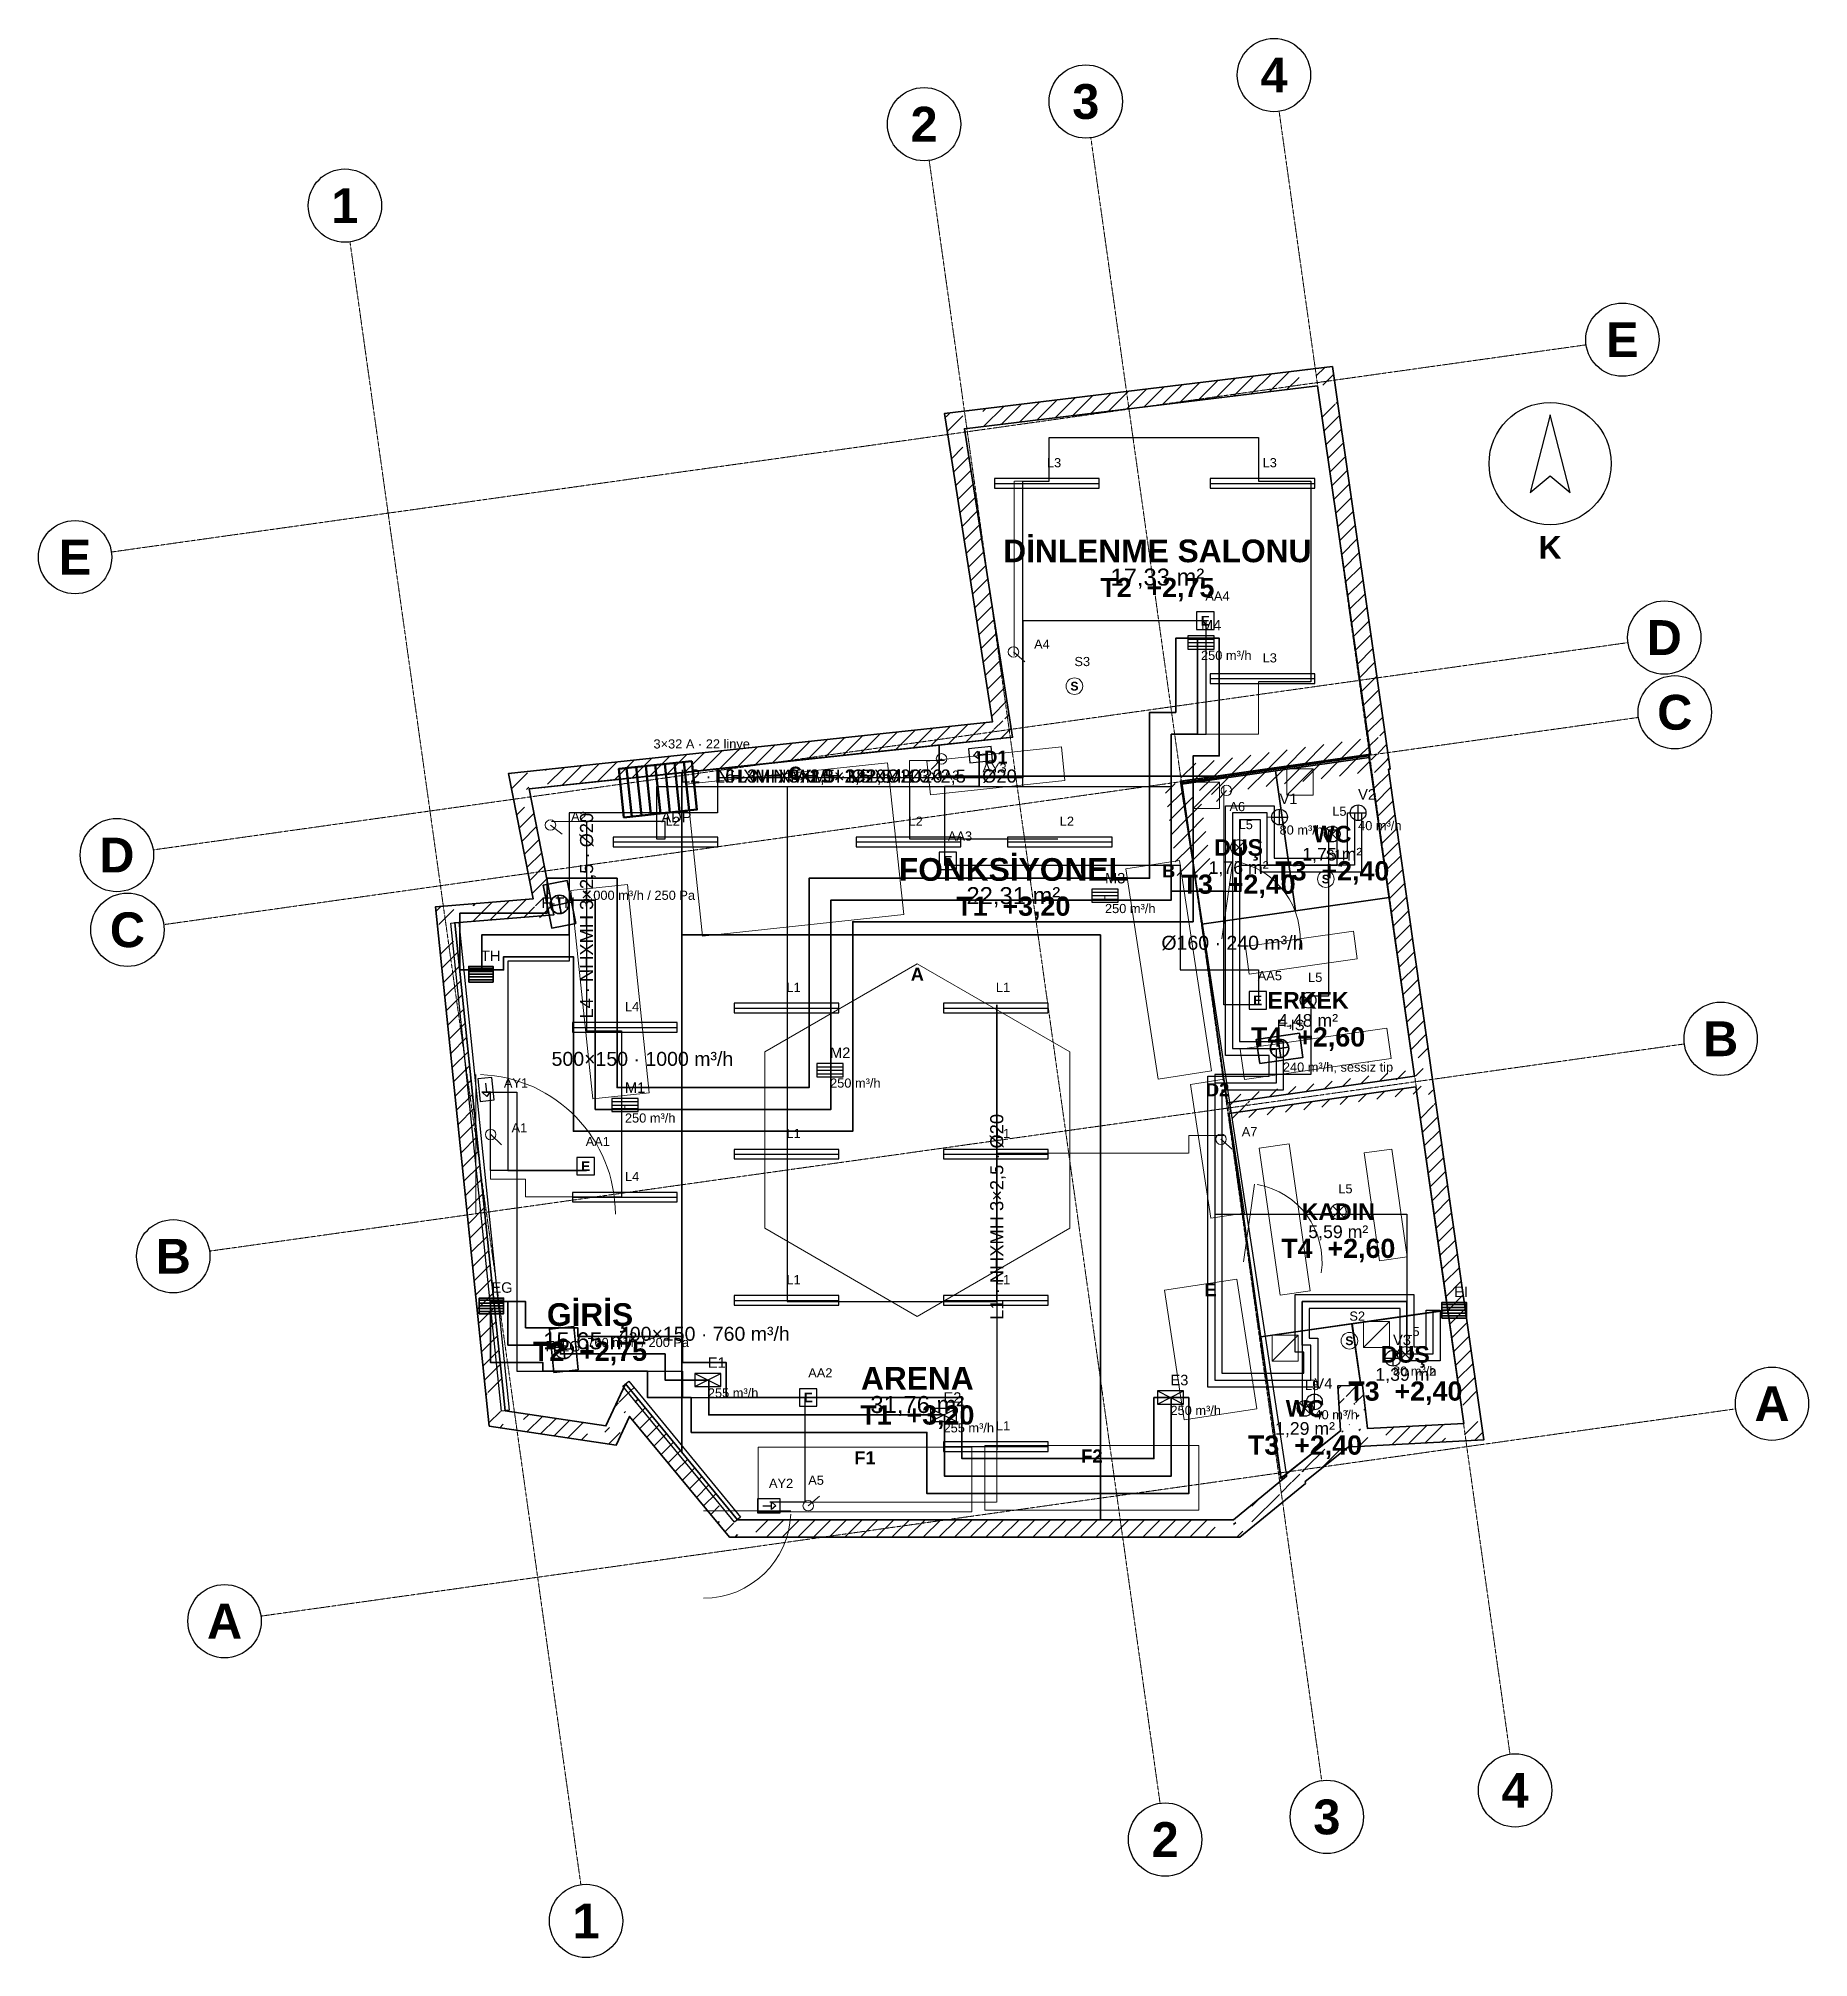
# Model space of a CAD drawing. Header units: millimetres. Extents: x -4770 to 15512, y -5017 to 16972.
import ezdxf
from ezdxf.enums import TextEntityAlignment as Align

# ---------------------------------------------------------------- set-up
doc = ezdxf.new("R2010")
doc.units = ezdxf.units.MM
doc.linetypes.add('DASHDOT', pattern=[3.556, 2.54, -0.508, 0, -0.508])
doc.linetypes.add('DASHED', pattern=[1.524, 1.27, -0.254])
for name, color, linetype, lineweight in [('A-CEPHE', 5, 'Continuous', 25), ('A-DUVAR-MEVCUT', 8, 'Continuous', 35), ('A-DUVAR-YENI', 1, 'Continuous', 35), ('A-EKIPMAN', 9, 'Continuous', 18), ('A-KAPI', 8, 'Continuous', 18), ('A-MOBILYA', 9, 'Continuous', 18), ('A-TAVAN-KAPAK', 150, 'Continuous', 18), ('A-TAVAN-SINIR', 150, 'Continuous', 25), ('A-TAVAN-YAZI', 150, 'Continuous', 13), ('A-YAZI', 7, 'Continuous', 13), ('E-AYD-ACIL', 3, 'Continuous', 25), ('E-AYD-ANAHTAR', 2, 'Continuous', 18), ('E-AYD-ARMATUR', 2, 'Continuous', 25), ('E-AYD-DOWNLIGHT', 2, 'Continuous', 25), ('E-AYD-LINYE', 2, 'Continuous', 25), ('E-AYD-SORTI', 2, 'DASHED', 18), ('E-PANO', 7, 'Continuous', 50), ('E-YAZI', 7, 'Continuous', 13), ('G-AKS-BALON', 8, 'Continuous', 25), ('G-AKS-HAT', 8, 'DASHDOT', 18), ('G-KUZEY', 7, 'Continuous', 25), ('M-HAVA-BESLEME', 3, 'Continuous', 35), ('M-HAVA-BRANSMAN', 3, 'DASHED', 18), ('M-HAVA-CIHAZ', 2, 'Continuous', 35), ('M-HAVA-EGZOZ', 1, 'Continuous', 35), ('M-HAVA-ISLAK', 6, 'Continuous', 25), ('M-HAVA-MENFEZ', 3, 'Continuous', 25), ('M-YAZI', 7, 'Continuous', 13)]:
    doc.layers.add(name, color=color, linetype=linetype, lineweight=lineweight)
doc.styles.add('GYM', font='arial.ttf')
doc.styles.add('GYM-B', font='arialbd.ttf')

msp = doc.modelspace()

# ---------------------------------------------------------------- texts
at = {"layer": 'A-EKIPMAN', "style": 'GYM-B'}
for s, p in [('D1', (6200, 8736)), ('C', (3900, 8553)), ('B', (8180, 7433)), ('A', (5300, 6250)), ('D2', (8740, 4926)), ('E', (8660, 2635)), ('F1', (4700, 710)), ('F2', (7300, 730))]:
    msp.add_text(s, height=150, dxfattribs=at).set_placement(p, align=Align.MIDDLE_CENTER)
at = {"layer": 'A-TAVAN-YAZI', "style": 'GYM-B'}
for s, p in [('T2  +2,75', (8050, 10680)), ('T3  +2,40', (10054, 7435)), ('T3  +2,40', (8981, 7282)), ('T1  +3,20', (6400, 7030)), ('T4  +2,60', (9777, 5531)), ('T4  +2,60', (10123, 3109)), ('T2  +2,75', (1550, 1930)), ('T3  +2,40', (10891, 1474)), ('T1  +3,20', (5300, 1200)), ('T3  +2,40', (9742, 855))]:
    msp.add_text(s, height=220, dxfattribs=at).set_placement(p, align=Align.MIDDLE_CENTER)
at = {"layer": 'A-YAZI'}
for s, height, style, p in [('DİNLENME SALONU', 260, 'GYM-B', (8050, 11100)), ('17,33 m²', 195, 'GYM', (8050, 10800)), ('WC', 190, 'GYM-B', (10054, 7855)), ('DUŞ', 190, 'GYM-B', (8981, 7702)), ('1,75 m²', 145, 'GYM', (10054, 7625)), ('FONKSİYONEL', 260, 'GYM-B', (6400, 7450)), ('1,76 m²', 145, 'GYM', (8981, 7472)), ('22,31 m²', 195, 'GYM', (6400, 7150)), ('ERKEK', 190, 'GYM-B', (9777, 5951)), ('4,48 m²', 145, 'GYM', (9777, 5721)), ('KADIN', 190, 'GYM-B', (10123, 3529)), ('5,59 m²', 145, 'GYM', (10123, 3299)), ('GİRİŞ', 260, 'GYM-B', (1550, 2350)), ('15,65 m²', 195, 'GYM', (1550, 2050)), ('DUŞ', 190, 'GYM-B', (10891, 1894)), ('ARENA', 260, 'GYM-B', (5300, 1620)), ('1,39 m²', 145, 'GYM', (10891, 1664)), ('31,76 m²', 195, 'GYM', (5300, 1320)), ('WC', 190, 'GYM-B', (9742, 1275)), ('1,29 m²', 145, 'GYM', (9742, 1045))]:
    msp.add_text(s, height=height, dxfattribs=dict(at, style=style)).set_placement(p, align=Align.MIDDLE_CENTER)
at = {"layer": 'E-YAZI', "style": 'GYM'}
for s, p in [('L2 · NHXMH 3×2,5 · Ø20', (3760, 8520)), ('L6 · NHXMH 3×2,5 · Ø20', (4160, 8520)), ('L3 · NHXMH 3×2,5 · Ø20', (4410, 8520)), ('L5 · NHXMH 3×2,5 · Ø20', (5260, 8520))]:
    msp.add_text(s, height=150, dxfattribs=at).set_placement(p, align=Align.MIDDLE_CENTER)
for s, p in [('L4 · NHXMH 3×2,5 · Ø20', (1510, 6920)), ('L1 · NHXMH 3×2,5 · Ø20', (6210, 3470))]:
    msp.add_text(s, height=150, rotation=90, dxfattribs=at).set_placement(p, align=Align.MIDDLE_CENTER)
at = {"layer": 'G-AKS-BALON', "style": 'GYM-B'}
for s, p in [('4', (9386, 16552)), ('3', (7230, 16249)), ('2', (5377, 15989)), ('1', (-1258, 15056)), ('E', (13378, 13520)), ('E', (-4350, 11028)), ('D', (13858, 10107)), ('C', (13978, 9251)), ('D', (-3871, 7615)), ('C', (-3750, 6759)), ('B', (14504, 5510)), ('B', (-3225, 3018)), ('A', (15092, 1329)), ('A', (-2637, -1163)), ('4', (12149, -3101)), ('3', (9992, -3405)), ('2', (8139, -3665)), ('1', (1504, -4597))]:
    msp.add_text(s, height=399, dxfattribs=at).set_placement(p, align=Align.MIDDLE_CENTER)
at = {"layer": 'M-YAZI', "style": 'GYM'}
for s, p in [('Ø160 · 240 m³/h', (8910, 6610)), ('500×150 · 1000 m³/h', (2150, 5280)), ('400×150 · 760 m³/h', (2860, 2130))]:
    msp.add_text(s, height=160, dxfattribs=at).set_placement(p, align=Align.MIDDLE_CENTER)

# ---------------------------------------------------------------- blocks, each defined once
blk = doc.blocks.new('G_KUZEY')
blk.add_lwpolyline([(0, 560), (-230, -330), (0, -140), (230, -330)], close=True)
blk.add_circle((0, 0), 700)
at = {"style": 'GYM-B'}
blk.add_text('K', height=260, dxfattribs=at).set_placement((0, -960), align=Align.MIDDLE_CENTER)
blk = doc.blocks.new('M_MENFEZ_BESLEME')
for p, q in [((-150, 40), (150, 40)), ((-150, 0), (150, 0)), ((-150, -40), (150, -40))]:
    blk.add_line(p, q)
blk.add_lwpolyline([(-150, -75), (150, -75), (150, 75), (-150, 75)], close=True)
at = {"style": 'GYM'}
for tag, p, height in [('KOD', (0, 140), 120), ('DEBI', (0, -200), 105)]:
    blk.add_attdef(tag, p, '', height=height, dxfattribs=at)
blk = doc.blocks.new('M_MENFEZ_EGZOZ')
for p, q in [((-150, -75), (150, 75)), ((-150, 75), (150, -75))]:
    blk.add_line(p, q)
blk.add_lwpolyline([(-150, -75), (150, -75), (150, 75), (-150, 75)], close=True)
at = {"style": 'GYM'}
for tag, p, height in [('KOD', (0, 140), 120), ('DEBI', (0, -200), 105)]:
    blk.add_attdef(tag, p, '', height=height, dxfattribs=at)
blk = doc.blocks.new('M_VALF')
for p, q in [((-90, 0), (90, 0)), ((0, -90), (0, 90))]:
    blk.add_line(p, q)
blk.add_circle((0, 0), 90)
at = {"style": 'GYM'}
for tag, p, height in [('KOD', (0, 150), 120), ('DEBI', (0, -200), 105)]:
    blk.add_attdef(tag, p, '', height=height, dxfattribs=at)
blk = doc.blocks.new('M_FAN')
for q in [(-105, 0), (0, 105), (105, 0), (0, -105)]:
    blk.add_line((0, 0), q)
blk.add_lwpolyline([(-250, -140), (250, -140), (250, 140), (-250, 140)], close=True)
blk.add_circle((0, 0), 105)
at = {"style": 'GYM'}
for tag, p, height in [('KOD', (0, 210), 120), ('TANIM', (0, -270), 105)]:
    blk.add_attdef(tag, p, '', height=height, dxfattribs=at)
blk = doc.blocks.new('M_PANJUR')
for p, q in [((-140, 64), (140, 64)), ((-140, 32), (140, 32)), ((-140, 0), (140, 0)), ((-140, -32), (140, -32)), ((-140, -64), (140, -64))]:
    blk.add_line(p, q)
blk.add_lwpolyline([(-140, -90), (140, -90), (140, 90), (-140, 90)], close=True)
at = {"style": 'GYM'}
blk.add_attdef('KOD', (0, 150), '', height=120, dxfattribs=at)
blk = doc.blocks.new('E_ARMATUR_LINEER')
blk.add_line((-600, 0), (600, 0))
blk.add_lwpolyline([(-600, -55), (600, -55), (600, 55), (-600, 55)], close=True)
at = {"style": 'GYM'}
blk.add_attdef('LINYE', (0, 185), '', height=105, dxfattribs=at)
blk = doc.blocks.new('E_DOWNLIGHT')
for p, q in [((-64, -64), (64, 64)), ((-64, 64), (64, -64))]:
    blk.add_line(p, q)
blk.add_circle((0, 0), 90)
at = {"style": 'GYM'}
blk.add_attdef('LINYE', (0, 210), '', height=105, dxfattribs=at)
blk = doc.blocks.new('E_ACIL')
blk.add_lwpolyline([(-100, -100), (100, -100), (100, 100), (-100, 100)], close=True)
at = {"style": 'GYM-B'}
blk.add_text('E', height=110, dxfattribs=at).set_placement((0, 0), align=Align.MIDDLE_CENTER)
at = {"style": 'GYM'}
blk.add_attdef('KOD', (0, 230), '', height=105, dxfattribs=at)
blk = doc.blocks.new('E_YONLENDIRME')
for points in [[(-130, -80), (130, -80), (130, 80), (-130, 80)], [(30, 45), (80, 0), (30, -45)]]:
    blk.add_lwpolyline(points, close=True)
blk.add_lwpolyline([(-70, 0), (30, 0)])
at = {"style": 'GYM'}
blk.add_attdef('KOD', (0, 205), '', height=105, dxfattribs=at)
blk = doc.blocks.new('E_ANAHTAR')
blk.add_line((0, 0), (130, 110))
blk.add_circle((0, 0), 60)
at = {"style": 'GYM'}
blk.add_attdef('KOD', (0, 240), '', height=105, dxfattribs=at)
blk = doc.blocks.new('E_SENSOR')
blk.add_circle((0, 0), 95)
at = {"style": 'GYM-B'}
blk.add_text('S', height=100, dxfattribs=at).set_placement((0, 0), align=Align.MIDDLE_CENTER)
at = {"style": 'GYM'}
blk.add_attdef('KOD', (0, 230), '', height=105, dxfattribs=at)
blk = doc.blocks.new('E_PANO')
for p, q in [((-330, -280), (-330, 280)), ((-220, -280), (-220, 280)), ((-110, -280), (-110, 280)), ((0, -280), (0, 280)), ((110, -280), (110, 280)), ((220, -280), (220, 280)), ((330, -280), (330, 280))]:
    blk.add_line(p, q)
blk.add_lwpolyline([(-420, -280), (420, -280), (420, 280), (-420, 280)], close=True)
at = {"style": 'GYM'}
for tag, p, height in [('KOD', (0, 380), 120), ('TANIM', (0, -470), 105)]:
    blk.add_attdef(tag, p, '', height=height, dxfattribs=at)

# ---------------------------------------------------------------- hatches: boundary and pattern name
at = {"layer": 'A-DUVAR-MEVCUT'}
h = msp.add_hatch(dxfattribs=at)
h.set_pattern_fill('ANSI31', scale=40)
h.paths.add_polyline_path([(11012, 4959), (11563, 1104), (11761, 1132), (11210, 4987)])
h.paths.add_polyline_path([(11353, 1093), (11563, 1104), (11533, 1314), (11735, 1314), (11773, 1048), (11773, 915), (11377, 894), (11353, 894)])
h.paths.add_polyline_path([(11563, 1104), (10456, 1046), (10466, 846), (11573, 904)])
h.paths.add_polyline_path([(10432, 1256), (10456, 1046), (10666, 1057), (10666, 857), (10278, 836), (10275, 862), (10246, 839), (10246, 1256)])
h.paths.add_polyline_path([(10456, 1046), (10400, 1542), (10201, 1520), (10257, 1024)])
h.paths.add_polyline_path([(10190, 1332), (10190, 1535), (10400, 1542), (10424, 1332)])
h.paths.add_polyline_path([(10400, 1542), (10116, 1532), (10123, 1332), (10407, 1342)])
h.paths.add_polyline_path([(10326, 1322), (10130, 1322), (10116, 1532), (10326, 1539)])
h.paths.add_polyline_path([(10116, 1532), (10150, 1018), (10350, 1031), (10316, 1545)])
h.paths.add_polyline_path([(9940, 850), (10150, 1018), (10136, 1228), (10360, 1228), (10360, 841), (10278, 836), (10275, 862), (10208, 808), (9940, 808)])
h.paths.add_polyline_path([(10150, 1018), (9527, 521), (9652, 365), (10275, 862)])
h.paths.add_polyline_path([(9317, 323), (9531, 498), (9527, 521), (9737, 689), (9737, 409), (9618, 311), (9317, 311)])
h.paths.add_polyline_path([(9527, 521), (9531, 498), (9729, 528), (9725, 551)])
h.paths.add_polyline_path([(9321, 326), (9531, 498), (9527, 521), (9741, 692), (9741, 412), (9590, 288), (9321, 288)])
h.paths.add_polyline_path([(9531, 498), (8924, 0), (9051, -155), (9658, 343)])
h.paths.add_polyline_path([(9134, -86), (8996, -200), (8714, -200), (8714, 0), (8924, 0), (9134, 172)])
h.paths.add_polyline_path([(8924, 0), (3241, 0), (3241, -200), (8924, -200)])
h.paths.add_polyline_path([(3068, 210), (3241, 0), (3451, 0), (3451, -200), (3147, -200), (3031, -60), (3031, 210)])
h.paths.add_polyline_path([(3241, 0), (1957, 1555), (1803, 1428), (3087, -127)])
h.paths.add_polyline_path([(1859, 1345), (1957, 1555), (2130, 1345)])
h.paths.add_polyline_path([(1957, 1555), (1732, 1075), (1913, 990), (2138, 1470)])
h.paths.add_polyline_path([(1522, 904), (1522, 1106), (1732, 1075), (1830, 1285), (1942, 1285), (1942, 1052), (1854, 865), (1784, 865)])
h.paths.add_polyline_path([(1732, 1075), (579, 1247), (549, 1049), (1702, 877)])
h.paths.add_polyline_path([(557, 1457), (579, 1247), (789, 1216), (789, 1037), (631, 1037), (396, 1072), (369, 1333), (369, 1457)])
h.paths.add_polyline_path([(579, 1247), (0, 6840), (-199, 6819), (380, 1226)])
h.paths.add_polyline_path([(210, 6857), (0, 6840), (22, 6630), (-179, 6630), (-210, 6926), (-210, 7024), (117, 7050), (210, 7050)])
h.paths.add_polyline_path([(0, 6840), (1136, 6931), (1120, 7130), (-16, 7039)])
h.paths.add_polyline_path([(1095, 7141), (1136, 6931), (926, 6914), (926, 7141)])
h.paths.add_polyline_path([(1136, 6931), (853, 8372), (657, 8333), (940, 6892)])
h.paths.add_polyline_path([(1063, 8394), (853, 8372), (894, 8162), (690, 8162), (643, 8403), (643, 8551), (936, 8582), (1063, 8582)])
h.paths.add_polyline_path([(853, 8372), (6392, 8965), (6371, 9164), (832, 8571)])
h.paths.add_polyline_path([(6359, 9175), (6392, 8965), (6182, 8943), (6182, 9175)])
h.paths.add_polyline_path([(6392, 8965), (5840, 12499), (5642, 12468), (6194, 8934)])
h.paths.add_polyline_path([(6050, 12524), (5840, 12499), (5873, 12289), (5670, 12289), (5630, 12547), (5630, 12675), (5910, 12709), (6050, 12709)])
h.paths.add_polyline_path([(5840, 12499), (9885, 12990), (9861, 13189), (5816, 12698)])
h.paths.add_polyline_path([(9915, 12780), (9885, 12990), (9675, 12965), (9675, 13166), (9955, 13200), (10057, 13200), (10095, 12935), (10095, 12780)])
h.paths.add_polyline_path([(9885, 12990), (10491, 8771), (10689, 8799), (10083, 13018)])
h.paths.add_polyline_path([(10500, 8561), (10473, 8753), (10281, 8725), (10281, 8741), (10491, 8771), (10461, 8981), (10663, 8981), (10701, 8716), (10701, 8599), (10697, 8598), (10701, 8571), (10701, 8561)])
h.paths.add_polyline_path([(10491, 8771), (8314, 8462), (8342, 8264), (10519, 8573)])
h.paths.add_polyline_path([(8524, 8472), (8329, 8444), (8356, 8252), (8346, 8252), (8314, 8462), (8524, 8492)])
h.paths.add_polyline_path([(8314, 8462), (8486, 7339), (8683, 7369), (8512, 8492)])
h.paths.add_polyline_path([(8456, 7549), (8486, 7339), (8454, 7549)])
h.paths.add_polyline_path([(8486, 7339), (8329, 8444), (8131, 8416), (8288, 7311)])
h.paths.add_polyline_path([(8539, 8474), (8329, 8444), (8359, 8234), (8349, 8234), (8314, 8462), (8539, 8494)])
h.paths.add_polyline_path([(8329, 8444), (10473, 8753), (10444, 8951), (8300, 8642)])
h.paths.add_polyline_path([(10503, 8543), (10473, 8753), (10263, 8723), (10263, 8739), (10491, 8771), (10463, 8963), (10665, 8963), (10683, 8841), (10683, 8543)])
h.paths.add_polyline_path([(10473, 8753), (10996, 5080), (11194, 5108), (10671, 8781)])
h.paths.add_polyline_path([(11025, 4870), (11012, 4959), (10786, 4927), (10786, 5050), (10996, 5080), (10966, 5290), (11168, 5290), (11206, 5024), (11206, 4870)])
h.paths.add_polyline_path([(10996, 5080), (8877, 4779), (8905, 4581), (11024, 4882)])
h.paths.add_polyline_path([(9087, 4685), (8895, 4658), (8877, 4779), (9087, 4809)])
h.paths.add_polyline_path([(8877, 4779), (8895, 4658), (9093, 4688), (9075, 4809)])
h.paths.add_polyline_path([(9105, 4688), (8895, 4658), (8877, 4779), (9105, 4811)])
h.paths.add_polyline_path([(8895, 4658), (11012, 4959), (10984, 5157), (8867, 4856)])
h.paths.add_polyline_path([(11042, 4749), (11012, 4959), (10802, 4929), (10802, 5052), (10996, 5080), (10983, 5169), (11185, 5169), (11222, 4912), (11222, 4910), (11221, 4910), (11222, 4903), (11222, 4749)])

# ---------------------------------------------------------------- linework, layer by layer
at = {"layer": 'A-CEPHE'}
for points in [[(-45, 6835), (45, 6845), (625, 1255), (535, 1245)], [(3275, 29), (3205, -29), (1925, 1531), (1995, 1589)]]:
    msp.add_lwpolyline(points, close=True, dxfattribs=at)
at = {"layer": 'A-DUVAR-MEVCUT'}
for points in [[(11221, 4910), (11792, 916), (10278, 836), (10275, 862), (9743, 437), (9746, 416), (8996, -200), (3147, -200), (2004, 1184), (1850, 855), (396, 1072), (-220, 7023), (897, 7112), (615, 8548), (6162, 9142), (5610, 12673), (10055, 13212), (10717, 8601), (10697, 8598), (11222, 4910)], [(11012, 4959), (11563, 1104), (10456, 1046), (10400, 1542), (10116, 1532), (10150, 1018), (9527, 521), (9531, 498), (8924, 0), (3241, 0), (1957, 1555), (1732, 1075), (579, 1247), (0, 6840), (1136, 6931), (853, 8372), (6392, 8965), (5840, 12499), (9885, 12990), (10491, 8771), (8314, 8462), (8486, 7339), (8329, 8444), (10473, 8753), (10996, 5080), (8877, 4779), (8895, 4658)]]:
    msp.add_lwpolyline(points, close=True, dxfattribs=at)
at = {"layer": 'A-DUVAR-YENI'}
for points in [[(10473, 8753), (8329, 8444), (8849, 4775), (10996, 5080)], [(9403, 8580), (9632, 6977), (8559, 6824), (8331, 8428)], [(10476, 8733), (10704, 7129), (9633, 6977), (9404, 8581)], [(11012, 4959), (8868, 4654), (9466, 472), (10150, 1018), (10116, 1532), (10400, 1542), (10456, 1046), (11563, 1104)], [(10280, 2245), (10381, 1541), (10116, 1532), (10150, 1018), (9497, 497), (9463, 492), (9234, 2095)], [(11377, 2402), (11563, 1104), (10456, 1046), (10400, 1542), (10382, 1541), (10281, 2245)]]:
    msp.add_lwpolyline(points, close=True, dxfattribs=at)
at = {"layer": 'A-EKIPMAN'}
for points in [[(6991, 8468), (6950, 8856), (5409, 8692), (5450, 8304)], [(4960, 8673), (2654, 8427), (2840, 6687), (5146, 6933)], [(8302, 7553), (7689, 7459), (8058, 5047), (8671, 5141)], [(5300, 6370), (3551, 5360), (3551, 3340), (5300, 2330), (7049, 3340), (7049, 5360)], [(8816, 5046), (8430, 4987), (8664, 3454), (9050, 3513)], [(9189, 1272), (8962, 2755), (8131, 2628), (8358, 1145)], [(5925, 90), (5925, 830), (3475, 830), (3475, 90)], [(8525, 110), (8525, 850), (6075, 850), (6075, 110)]]:
    msp.add_lwpolyline(points, close=True, dxfattribs=at)
at = {"layer": 'A-KAPI'}
for p, q in [((8787, 6654), (8913, 7546)), ((240, 3500), (240, 5100)), ((9037, 2954), (9163, 3846)), ((2850, 100), (3850, 100))]:
    msp.add_line(p, q, dxfattribs=at)
for centre, radius, start, end in [((8787, 6654), 900, -8, 80), ((240, 3500), 1600, 0, 88), ((9037, 2954), 900, -8, 80), ((2850, 100), 1000, -90, -2)]:
    msp.add_arc(centre, radius, start, end, dxfattribs=at)
at = {"layer": 'A-MOBILYA'}
for points in [[(1978, 7277), (1331, 7209), (1582, 4823), (2229, 4891)], [(9058, 6567), (9103, 6250), (10341, 6425), (10296, 6742)], [(8998, 5391), (9047, 5045), (10730, 5284), (10681, 5630)], [(9562, 4307), (9215, 4257), (9456, 2574), (9802, 2624)], [(10737, 4247), (10420, 4202), (10597, 2965), (10914, 3010)]]:
    msp.add_lwpolyline(points, close=True, dxfattribs=at)
at = {"layer": 'A-TAVAN-KAPAK'}
for p, q in [((9534, 8303), (9834, 8603)), ((8461, 8150), (8761, 8450)), ((10411, 1972), (10711, 2272)), ((9364, 1815), (9664, 2115))]:
    msp.add_line(p, q, dxfattribs=at)
for points in [[(9534, 8303), (9834, 8303), (9834, 8603), (9534, 8603)], [(8461, 8150), (8761, 8150), (8761, 8450), (8461, 8450)], [(10411, 1972), (10711, 1972), (10711, 2272), (10411, 2272)], [(9364, 1815), (9664, 1815), (9664, 2115), (9364, 2115)]]:
    msp.add_lwpolyline(points, close=True, dxfattribs=at)
at = {"layer": 'A-TAVAN-SINIR'}
for points in [[(5550, 8520), (5550, 8875), (6392, 8965), (5840, 12499), (9885, 12990), (10491, 8771), (8723, 8520)], [(8924, 0), (7400, 0), (7400, 6700), (2600, 6700), (2600, 8559), (5550, 8875), (5550, 8520), (8723, 8520), (8314, 8462), (9531, 498)], [(9403, 8580), (9632, 6977), (8559, 6824), (8331, 8428)], [(10476, 8733), (10704, 7129), (9633, 6977), (9404, 8581)], [(1957, 1555), (1732, 1075), (579, 1247), (0, 6840), (1136, 6931), (853, 8372), (2600, 8559), (2600, 776)], [(10996, 5080), (8849, 4775), (8559, 6823), (8559, 6823), (10704, 7128)], [(7400, 6700), (7400, 0), (3241, 0), (2600, 776), (2600, 6700)], [(8868, 4654), (11012, 4959), (11377, 2403), (11377, 2403), (9234, 2096)], [(10280, 2245), (10381, 1541), (10116, 1532), (10150, 1018), (9497, 497), (9463, 492), (9234, 2095)], [(11377, 2402), (11563, 1104), (10456, 1046), (10400, 1542), (10382, 1541), (10281, 2245)]]:
    msp.add_lwpolyline(points, close=True, dxfattribs=at)
at = {"layer": 'E-AYD-LINYE'}
for p, q in [((6810, 11900), (6810, 12400)), ((6810, 12400), (9210, 12400)), ((9210, 12400), (9210, 11900)), ((6510, 8400), (6510, 11900)), ((6510, 11900), (6810, 11900)), ((9210, 11900), (9810, 11900)), ((9810, 11900), (9810, 9600)), ((8610, 10300), (6510, 10300)), ((6510, 10300), (6510, 8500)), ((8610, 9000), (8610, 10300)), ((9810, 9600), (9210, 9600)), ((6010, 8400), (6010, 8800)), ((6010, 8800), (6010, 8400)), ((8210, 7200), (8210, 9000)), ((8210, 9000), (8610, 9000)), ((2310, 8400), (3810, 8400)), ((2310, 8400), (5210, 8400)), ((2310, 8400), (6510, 8400)), ((2310, 8400), (2310, 7800)), ((2310, 8400), (8210, 8400)), ((2310, 8400), (6010, 8400)), ((6510, 8500), (3010, 8500)), ((3010, 8500), (3010, 8100)), ((3810, 8400), (3810, 5900)), ((5210, 8400), (5210, 7800)), ((6010, 8400), (5610, 8400)), ((5610, 8400), (5610, 7500)), ((8210, 8400), (8210, 7200)), ((3010, 8100), (1310, 8100)), ((1310, 8100), (1310, 6400)), ((2410, 8000), (1510, 8000)), ((1510, 8000), (1510, 5600)), ((2410, 7800), (2410, 8000)), ((2310, 7800), (2410, 7800)), ((5210, 7800), (6910, 7800)), ((9010, 7200), (9010, 7700)), ((9010, 7700), (9010, 7500)), ((10110, 7900), (10010, 7900)), ((10010, 7900), (10010, 6000)), ((10110, 7500), (10110, 7900)), ((5610, 7500), (8310, 7500)), ((8310, 7500), (8310, 6300)), ((9010, 7500), (10110, 7500)), ((8210, 7200), (9010, 7200)), ((8810, 7200), (8210, 7200)), ((8810, 5900), (8810, 7200)), ((1310, 6400), (610, 6400)), ((610, 6400), (610, 4000)), ((8310, 6300), (9210, 6300)), ((9210, 6300), (9210, 5900)), ((10010, 6000), (9810, 6000)), ((9810, 6000), (9810, 5100)), ((3810, 5900), (3810, 4200)), ((6210, 4200), (6210, 5900)), ((6210, 5900), (6210, 800)), ((9210, 5900), (8810, 5900)), ((1510, 5600), (1910, 5600)), ((1910, 5600), (1910, 3700)), ((9810, 5100), (8710, 5100)), ((8710, 5100), (8710, 3500)), ((410, 4900), (310, 4900)), ((310, 4900), (710, 4900)), ((410, 4000), (410, 4900)), ((710, 4900), (710, 1700)), ((3810, 4200), (3810, 2500)), ((6210, 2500), (6210, 4200)), ((1510, 4000), (410, 4000)), ((610, 4000), (1510, 4000)), ((8710, 3500), (10110, 3500)), ((10110, 3500), (10910, 3500)), ((10910, 3500), (10910, 1900)), ((3810, 2500), (6210, 2500)), ((10910, 2500), (9710, 2500)), ((9710, 2500), (9710, 1300)), ((10910, 1900), (10910, 2500)), ((710, 1700), (2610, 1700)), ((2610, 1700), (2610, 1400)), ((2610, 1400), (4010, 1400)), ((4010, 1400), (4010, 200)), ((4010, 200), (3610, 200))]:
    msp.add_line(p, q, dxfattribs=at)
at = {"layer": 'E-AYD-SORTI'}
for p, q in [((6410, 9900), (6410, 11900)), ((6410, 11900), (6810, 11900)), ((9210, 9000), (9210, 9600)), ((8210, 7200), (8210, 9000)), ((8210, 9000), (9210, 9000)), ((5610, 8700), (5210, 8700)), ((5210, 8700), (5210, 7800)), ((8810, 8400), (8810, 7200)), ((1110, 8000), (2410, 8000)), ((2410, 8000), (2410, 7800)), ((8810, 7200), (8210, 7200)), ((410, 4400), (410, 3900)), ((8810, 4400), (8410, 4400)), ((8410, 4400), (8410, 4200)), ((8410, 4200), (6210, 4200)), ((410, 3900), (810, 3900)), ((810, 3900), (810, 3700)), ((810, 3700), (1910, 3700)), ((6210, 200), (6210, 800)), ((4010, 200), (6210, 200))]:
    msp.add_line(p, q, dxfattribs=at)
at = {"layer": 'G-AKS-BALON'}
for centre in [(9386, 16552), (7230, 16249), (5377, 15989), (-1258, 15056), (13378, 13520), (-4350, 11028), (13858, 10107), (13978, 9251), (-3871, 7615), (-3750, 6759), (14504, 5510), (-3225, 3018), (15092, 1329), (-2637, -1163), (12149, -3101), (9992, -3405), (8139, -3665), (1504, -4597)]:
    msp.add_circle(centre, 420, dxfattribs=at)
at = {"layer": 'G-AKS-HAT'}
for p, q in [((12090, -2686), (9445, 16136)), ((9933, -2989), (7288, 15833)), ((8081, -3249), (5436, 15573)), ((1445, -4182), (-1200, 14640)), ((-3934, 11087), (12962, 13461)), ((-3455, 7674), (13442, 10049)), ((-3334, 6818), (13562, 9192)), ((-2809, 3077), (14088, 5451)), ((-2221, -1105), (14676, 1270))]:
    msp.add_line(p, q, dxfattribs=at)
at = {"layer": 'M-HAVA-BESLEME'}
msp.add_lwpolyline([(60, 6950), (1060, 6950), (1060, 7350), (1860, 7350), (1860, 4950), (4060, 4950), (4060, 7350), (7960, 7350), (7960, 9250), (8260, 9250), (8260, 10100), (8760, 10100), (8760, 8750), (8460, 8750), (8460, 6850), (4560, 6850), (4560, 4450), (1360, 4450), (1360, 6450), (560, 6450), (560, 6300), (60, 6300)], close=True, dxfattribs=at)
msp.add_lwpolyline([(310, 6300), (310, 6700), (1310, 6700), (1310, 7100), (1610, 7100), (1610, 4700), (4310, 4700), (4310, 7100), (8210, 7100), (8210, 9000), (8510, 9000), (8510, 10100)], dxfattribs=at)
at = {"layer": 'M-HAVA-BRANSMAN'}
for p, q in [((8510, 10050), (8550, 10050)), ((8550, 10050), (8550, 10050)), ((9310, 8050), (9450, 8050)), ((9450, 8050), (9450, 8050)), ((10310, 8100), (10350, 8100)), ((10350, 8100), (10350, 8100)), ((7450, 7100), (7450, 7150)), ((7450, 7100), (7450, 7100)), ((4310, 5150), (4300, 5150)), ((4300, 5150), (4300, 5150)), ((1950, 4700), (1950, 4750)), ((1950, 4700), (1950, 4700)), ((10910, 1900), (10750, 1900)), ((10750, 1900), (10750, 1850)), ((2900, 1600), (2900, 1600)), ((2900, 1600), (2900, 1600)), ((9810, 1600), (9850, 1600)), ((9850, 1600), (9850, 1350)), ((8210, 1400), (8200, 1400)), ((8200, 1400), (8200, 1400)), ((5600, 1200), (5600, 1200)), ((5600, 1200), (5600, 1200))]:
    msp.add_line(p, q, dxfattribs=at)
at = {"layer": 'M-HAVA-EGZOZ'}
msp.add_lwpolyline([(810, 2200), (1410, 2200), (1410, 2100), (2610, 2100), (2610, 1800), (3110, 1800), (3110, 1400), (5810, 1400), (5810, 700), (8010, 700), (8010, 1400), (8410, 1400), (8410, 300), (5410, 300), (5410, 1000), (2710, 1000), (2710, 1400), (2210, 1400), (2210, 1700), (1010, 1700), (1010, 1800), (410, 1800), (410, 2500), (810, 2500)], close=True, dxfattribs=at)
msp.add_lwpolyline([(610, 2500), (610, 2000), (1210, 2000), (1210, 1900), (2410, 1900), (2410, 1600), (2910, 1600), (2910, 1200), (5610, 1200), (5610, 500), (8210, 500), (8210, 1400)], dxfattribs=at)
at = {"layer": 'M-HAVA-ISLAK'}
msp.add_lwpolyline([(10390, 7420), (9230, 7420), (9230, 8020), (8990, 8020), (8990, 5480), (9490, 5480), (9490, 4920), (8790, 4920), (8790, 1680), (9730, 1680), (9730, 1920), (9630, 1920), (9630, 2580), (10990, 2580), (10990, 1980), (11130, 1980), (11130, 2400), (11290, 2400), (11290, 1820), (10830, 1820), (10830, 2420), (9790, 2420), (9790, 2080), (9890, 2080), (9890, 1520), (8630, 1520), (8630, 5080), (9330, 5080), (9330, 5320), (8830, 5320), (8830, 8180), (9390, 8180), (9390, 7580), (10230, 7580), (10230, 8100), (10390, 8100)], close=True, dxfattribs=at)
msp.add_lwpolyline([(10310, 8100), (10310, 7500), (9310, 7500), (9310, 8100), (8910, 8100), (8910, 5400), (9410, 5400), (9410, 5000), (8710, 5000), (8710, 1600), (9810, 1600), (9810, 2000), (9710, 2000), (9710, 2500), (10910, 2500), (10910, 1900), (11210, 1900), (11210, 2400)], dxfattribs=at)

# ---------------------------------------------------------------- block references
at = {"layer": 'E-AYD-ACIL'}
for name, p, values in [('E_ACIL', (8600, 10300), {'KOD': 'AA4'}), ('E_ACIL', (5650, 7550), {'KOD': 'AA3'}), ('E_ACIL', (9200, 5950), {'KOD': 'AA5'}), ('E_ACIL', (1500, 4050), {'KOD': 'AA1'}), ('E_ACIL', (4050, 1400), {'KOD': 'AA2'}), ('E_YONLENDIRME', (3600, 160), {'KOD': 'AY2'})]:
    msp.add_blockref(name, p, dxfattribs=at).add_auto_attribs(values)
ref = msp.add_blockref('E_YONLENDIRME', (6024, 8765), dxfattribs=dict(at, rotation=186.1))
ref.add_attrib('KOD', 'AY3', (6046, 8561), dxfattribs={"layer": '0', "height": 105, "style": 'GYM'})
ref = msp.add_blockref('E_YONLENDIRME', (359, 4930), dxfattribs=dict(at, rotation=275.9))
ref.add_attrib('KOD', 'AY1', (563, 4951), dxfattribs={"layer": '0', "height": 105, "style": 'GYM'})
at = {"layer": 'E-AYD-ANAHTAR'}
ref = msp.add_blockref('E_ANAHTAR', (6401, 9942), dxfattribs=dict(at, rotation=278.9))
ref.add_attrib('KOD', 'A4', (6638, 9979), dxfattribs={"layer": '0', "height": 105, "style": 'GYM'})
for name, p, values in [('E_SENSOR', (7100, 9550), {'KOD': 'S3'}), ('E_SENSOR', (9980, 7340), {'KOD': 'S1'}), ('E_SENSOR', (10250, 2050), {'KOD': 'S2'}), ('E_ANAHTAR', (4050, 160), {'KOD': 'A5'})]:
    msp.add_blockref(name, p, dxfattribs=at).add_auto_attribs(values)
ref = msp.add_blockref('E_ANAHTAR', (5577, 8717), dxfattribs=dict(at, rotation=186.1))
ref.add_attrib('KOD', 'A3', (5603, 8478), dxfattribs={"layer": '0', "height": 105, "style": 'GYM'})
ref = msp.add_blockref('E_ANAHTAR', (8842, 8356), dxfattribs=dict(at, rotation=188.2))
ref.add_attrib('KOD', 'A6', (8876, 8118), dxfattribs={"layer": '0', "height": 105, "style": 'GYM'})
ref = msp.add_blockref('E_ANAHTAR', (1097, 7959), dxfattribs=dict(at, rotation=281.1))
ref.add_attrib('KOD', 'A2', (1333, 8005), dxfattribs={"layer": '0', "height": 105, "style": 'GYM'})
ref = msp.add_blockref('E_ANAHTAR', (412, 4412), dxfattribs=dict(at, rotation=275.9))
ref.add_attrib('KOD', 'A1', (651, 4437), dxfattribs={"layer": '0', "height": 105, "style": 'GYM'})
ref = msp.add_blockref('E_ANAHTAR', (8779, 4359), dxfattribs=dict(at, rotation=278.1))
ref.add_attrib('KOD', 'A7', (9017, 4393), dxfattribs={"layer": '0', "height": 105, "style": 'GYM'})
at = {"layer": 'E-AYD-ARMATUR'}
for p, values in [((6785, 11873), {'LINYE': 'L3'}), ((9256, 11873), {'LINYE': 'L3'}), ((9256, 9637), {'LINYE': 'L3'}), ((2416, 7765), {'LINYE': 'L2'}), ((5199, 7765), {'LINYE': 'L2'}), ((6932, 7765), {'LINYE': 'L2'}), ((3800, 5862), {'LINYE': 'L1'}), ((6200, 5862), {'LINYE': 'L1'}), ((1950, 5641), {'LINYE': 'L4'}), ((3800, 4188), {'LINYE': 'L1'}), ((6200, 4188), {'LINYE': 'L1'}), ((1950, 3695), {'LINYE': 'L4'}), ((3800, 2513), {'LINYE': 'L1'}), ((6200, 2513), {'LINYE': 'L1'}), ((6200, 838), {'LINYE': 'L1'})]:
    msp.add_blockref('E_ARMATUR_LINEER', p, dxfattribs=at).add_auto_attribs(values)
at = {"layer": 'E-AYD-DOWNLIGHT'}
for p in [(10054, 7855), (8981, 7702), (9777, 5951), (10123, 3529), (10891, 1894), (9742, 1275)]:
    msp.add_blockref('E_DOWNLIGHT', p, dxfattribs=at).add_auto_attribs({'LINYE': 'L5'})
at = {"layer": 'E-PANO'}
ref = msp.add_blockref('E_PANO', (2327, 8369), dxfattribs=dict(at, rotation=186.1))
ref.add_attrib('KOD', 'ADP', (2367, 7991), dxfattribs={"layer": '0', "height": 120, "style": 'GYM'})
ref.add_attrib('TANIM', '3×32 A · 22 linye', (2277, 8836), dxfattribs={"layer": '0', "height": 105, "style": 'GYM'})
at = {"layer": 'G-KUZEY'}
msp.add_blockref('G_KUZEY', (12550, 12100), dxfattribs=at)
at = {"layer": 'M-HAVA-CIHAZ'}
ref = msp.add_blockref('M_FAN', (1200, 7050), dxfattribs=dict(at, rotation=101.1))
ref.add_attrib('KOD', 'F-TH', (994, 7010), dxfattribs={"layer": '0', "height": 120, "style": 'GYM'})
ref.add_attrib('TANIM', '1.000 m³/h / 250 Pa', (1465, 7102), dxfattribs={"layer": '0', "height": 105, "style": 'GYM'})
for p, values in [((300, 6250), {'KOD': 'TH'}), ((420, 2450), {'KOD': 'EG'}), ((11450, 2400), {'KOD': 'EI'})]:
    msp.add_blockref('M_PANJUR', p, dxfattribs=at).add_auto_attribs(values)
ref = msp.add_blockref('M_FAN', (9450, 5400), dxfattribs=dict(at, rotation=8.099999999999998))
ref.add_attrib('KOD', 'F-IS', (9420, 5608), dxfattribs={"layer": '0', "height": 120, "style": 'GYM'})
ref.add_attrib('TANIM', '240 m³/h, sessiz tip', (9488, 5133), dxfattribs={"layer": '0', "height": 105, "style": 'GYM'})
ref = msp.add_blockref('M_FAN', (1250, 1950), dxfattribs=dict(at, rotation=95.9))
ref.add_attrib('KOD', 'F-EG', (1041, 1928), dxfattribs={"layer": '0', "height": 120, "style": 'GYM'})
ref.add_attrib('TANIM', '760 m³/h / 200 Pa', (1519, 1978), dxfattribs={"layer": '0', "height": 105, "style": 'GYM'})
at = {"layer": 'M-HAVA-MENFEZ'}
for name, p, values in [('M_MENFEZ_BESLEME', (8550, 10050), {'KOD': 'M4', 'DEBI': '250 m³/h'}), ('M_VALF', (10350, 8100), {'KOD': 'V2', 'DEBI': '40 m³/h'}), ('M_VALF', (9450, 8050), {'KOD': 'V1', 'DEBI': '80 m³/h'}), ('M_MENFEZ_BESLEME', (7450, 7150), {'KOD': 'M3', 'DEBI': '250 m³/h'}), ('M_MENFEZ_BESLEME', (4300, 5150), {'KOD': 'M2', 'DEBI': '250 m³/h'}), ('M_MENFEZ_BESLEME', (1950, 4750), {'KOD': 'M1', 'DEBI': '250 m³/h'}), ('M_VALF', (10750, 1850), {'KOD': 'V3', 'DEBI': '80 m³/h'}), ('M_MENFEZ_EGZOZ', (2900, 1600), {'KOD': 'E1', 'DEBI': '255 m³/h'}), ('M_MENFEZ_EGZOZ', (8200, 1400), {'KOD': 'E3', 'DEBI': '250 m³/h'}), ('M_VALF', (9850, 1350), {'KOD': 'V4', 'DEBI': '40 m³/h'}), ('M_MENFEZ_EGZOZ', (5600, 1200), {'KOD': 'E2', 'DEBI': '255 m³/h'})]:
    msp.add_blockref(name, p, dxfattribs=at).add_auto_attribs(values)

msp.set_redraw_order([(e.dxf.handle, doc.entitydb.next_handle()) for e in msp.query("TEXT MTEXT ATTDEF DIMENSION ARC_DIMENSION")])  # texts and dimensions are drawn at this point

doc.saveas('drawing.dxf')
